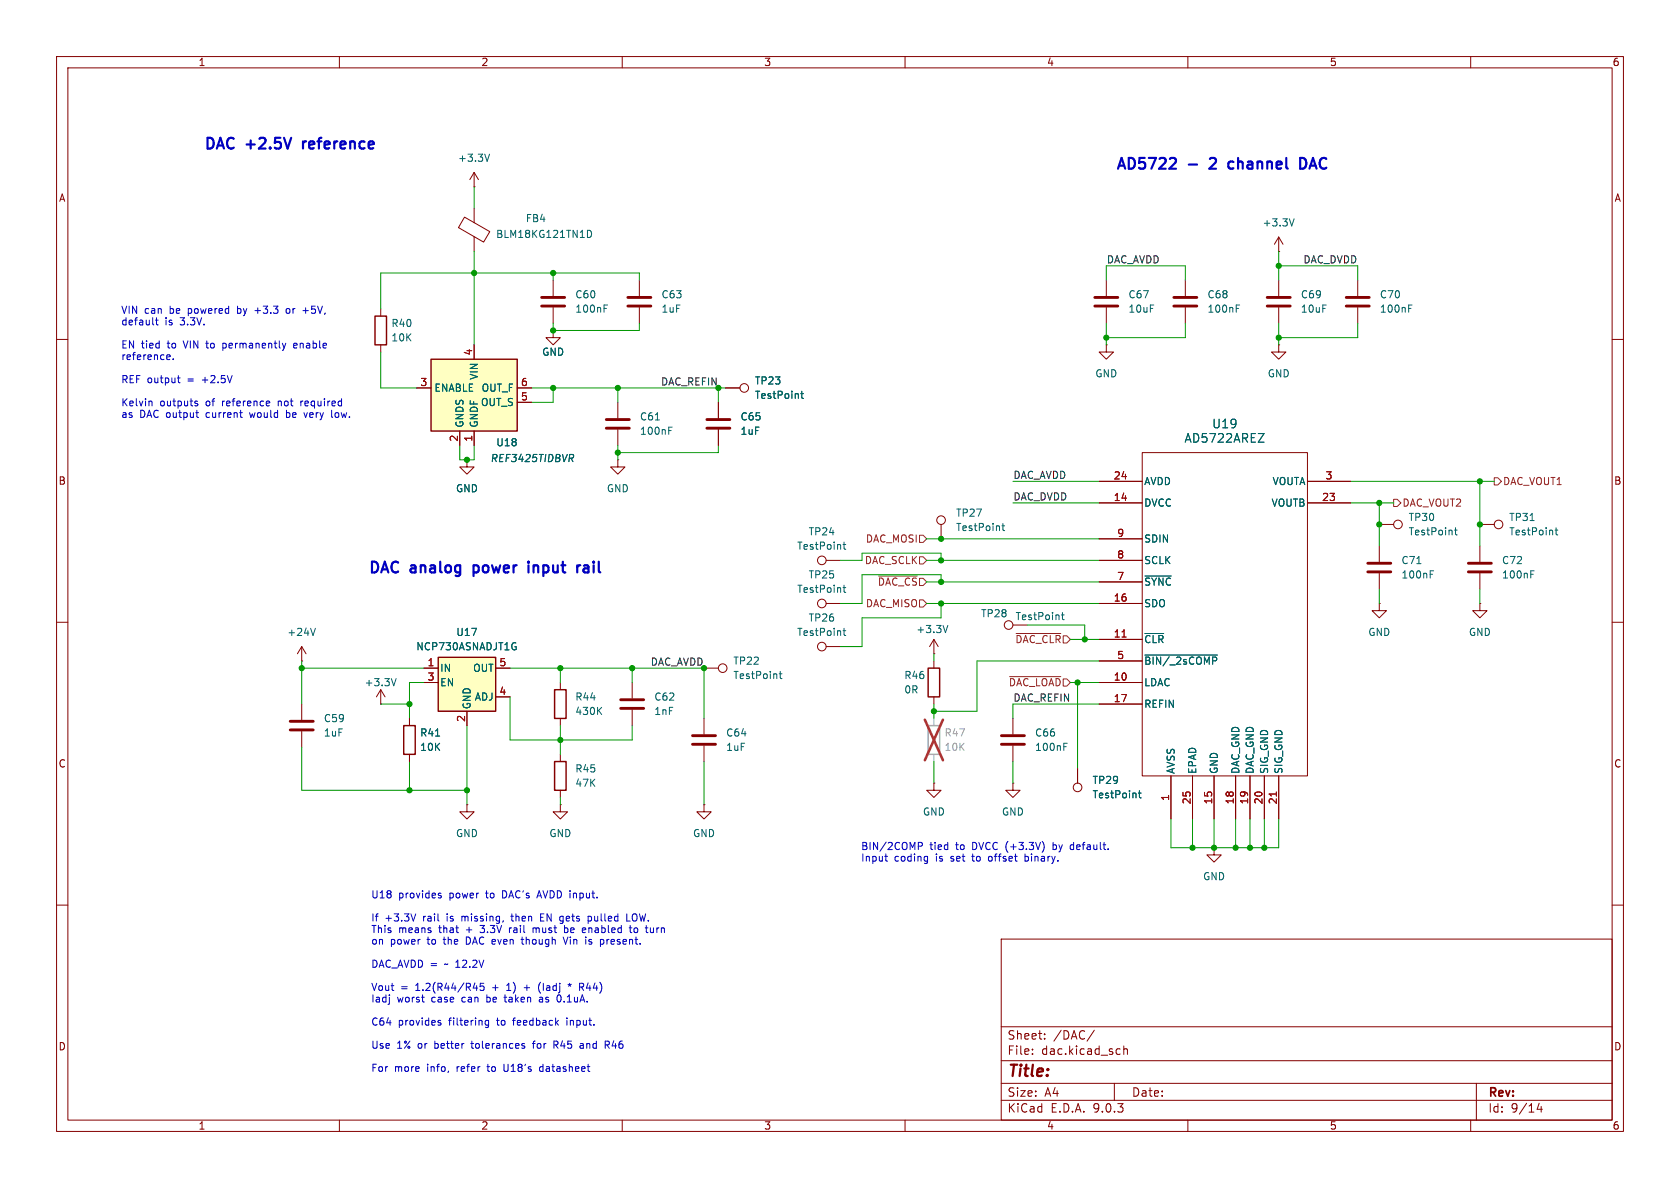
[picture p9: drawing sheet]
<svg xmlns="http://www.w3.org/2000/svg" width="297mm" height="210mm" viewBox="0 0 297 210" stroke-linecap="round" stroke-linejoin="round" font-family="sans-serif">
<defs><g id="words">
<text font-size="2.8" fill="#840000" x="178" y="190.9">Title:</text>
<g font-size="2.7" fill="#0000c2">
<text x="35.9" y="26.9">DAC</text>
<text x="43.5" y="26.9">+2.5V</text>
<text x="54.3" y="26.9">reference</text>
<text x="197.1" y="30.5">AD5722</text>
<text x="214.7" y="30.5">2</text>
<text x="218.7" y="30.5">channel</text>
<text x="232.1" y="30.5">DAC</text>
<text x="64.9" y="101.9">DAC</text>
<text x="72.6" y="101.9">analog</text>
<text x="84.4" y="101.9">power</text>
<text x="94.9" y="101.9">input</text>
<text x="104.3" y="101.9">rail</text>
</g>
<g font-size="2.1" fill="#006464">
<text x="214.2" y="75.9">U19</text>
<text x="209.3" y="78.5">AD5722AREZ</text>
</g>
<g font-size="2.1" fill="#840000">
<text x="178" y="184">Sheet:</text>
<text x="186.2" y="184">/DAC/</text>
<text x="178" y="186.7">File:</text>
<text x="184.1" y="186.7">dac.kicad_sch</text>
<text x="178" y="196.9">KiCad</text>
<text x="178" y="194.1">Size:</text>
<text x="184.7" y="194.1">A4</text>
<text x="185.7" y="196.9">E.D.A.</text>
<text x="193.3" y="196.9">9.0.3</text>
<text x="200" y="194.1">Date:</text>
<text x="263" y="194.3">Rev:</text>
<text x="263" y="196.9">Id:</text>
<text x="267.1" y="196.9">9/14</text>
</g>
<g font-size="1.8" fill="#840000">
<text x="35" y="11.9">1</text>
<text x="85" y="11.9">2</text>
<text x="135" y="11.9">3</text>
<text x="185" y="11.9">4</text>
<text x="235" y="11.9">5</text>
<text x="285" y="11.9">6</text>
<text x="10.3" y="35.9">A</text>
<text x="285.3" y="35.9">A</text>
<text x="10.3" y="85.9">B</text>
<text x="285.3" y="85.9">B</text>
<text x="10.3" y="135.9">C</text>
<text x="285.3" y="135.9">C</text>
<text x="10.3" y="185.9">D</text>
<text x="285.3" y="185.9">D</text>
<text x="35" y="199.9">1</text>
<text x="85" y="199.9">2</text>
<text x="135" y="199.9">3</text>
<text x="185" y="199.9">4</text>
<text x="235" y="199.9">5</text>
<text x="285" y="199.9">6</text>
</g>
<g font-size="1.8" fill="#006464">
<text x="80.9" y="28.8">+3.3V</text>
<text x="92.9" y="39.5">FB4</text>
<text x="223.1" y="40.2">+3.3V</text>
<text x="87.6" y="42.3">BLM18KG121TN1D</text>
<text x="101.6" y="52.9">C60</text>
<text x="116.8" y="52.9">C63</text>
<text x="199.4" y="52.9">C67</text>
<text x="213.4" y="52.9">C68</text>
<text x="229.9" y="52.9">C69</text>
<text x="243.8" y="52.9">C70</text>
<text x="69.1" y="58">R40</text>
<text x="101.6" y="55.5">100nF</text>
<text x="116.8" y="55.5">1uF</text>
<text x="199.4" y="55.5">10uF</text>
<text x="213.4" y="55.5">100nF</text>
<text x="229.9" y="55.5">10uF</text>
<text x="243.8" y="55.5">100nF</text>
<text x="69.1" y="60.6">10K</text>
<text x="95.8" y="63.1">GND</text>
<text x="76.7" y="69.4">ENABLE</text>
<text x="84.7" y="67.2" transform="rotate(-90 84.7 67.2)">VIN</text>
<text x="84.9" y="72">OUT_S</text>
<text x="85" y="69.4">OUT_F</text>
<text x="133.4" y="70.7">TestPoint</text>
<text x="133.4" y="68.2">TP23</text>
<text x="193.5" y="66.9">GND</text>
<text x="224" y="66.9">GND</text>
<text x="82.1" y="75.7" transform="rotate(-90 82.1 75.7)">GNDS</text>
<text x="84.7" y="75.7" transform="rotate(-90 84.7 75.7)">GNDF</text>
<text x="113" y="77.1">100nF</text>
<text x="113" y="74.5">C61</text>
<text x="130.8" y="77.1">1uF</text>
<text x="130.8" y="74.5">C65</text>
<text x="86.6" y="81.9">REF3425TIDBVR</text>
<text x="87.6" y="79.1">U18</text>
<text x="80.5" y="87.2">GND</text>
<text x="107.2" y="87.2">GND</text>
<text x="202.2" y="86">AVDD</text>
<text x="202.2" y="89.8">DVCC</text>
<text x="224.7" y="89.8">VOUTB</text>
<text x="224.9" y="86">VOUTA</text>
<text x="142.9" y="94.8">TP24</text>
<text x="168.9" y="94.1">TestPoint</text>
<text x="168.9" y="91.5">TP27</text>
<text x="248.9" y="94.8">TestPoint</text>
<text x="248.9" y="92.3">TP30</text>
<text x="266.7" y="94.8">TestPoint</text>
<text x="266.7" y="92.3">TP31</text>
<text x="140.8" y="97.4">TestPoint</text>
<text x="202.2" y="96.1">SDIN</text>
<text x="202.2" y="99.9">SCLK</text>
<text x="247.7" y="99.9">C71</text>
<text x="265.4" y="99.9">C72</text>
<text x="140.8" y="105">TestPoint</text>
<text x="142.9" y="102.5">TP25</text>
<text x="202.2" y="107.5">SDO</text>
<text x="202.2" y="103.7">~{SYNC}</text>
<text x="247.7" y="102.5">100nF</text>
<text x="265.4" y="102.5">100nF</text>
<text x="50.7" y="112.6">+24V</text>
<text x="80.6" y="112.6">U17</text>
<text x="140.8" y="112.6">TestPoint</text>
<text x="142.9" y="110.1">TP26</text>
<text x="161.9" y="112.1">+3.3V</text>
<text x="173.3" y="109.3">TP28</text>
<text x="179.4" y="109.8">TestPoint</text>
<text x="202.2" y="113.9">~{CLR}</text>
<text x="241.8" y="112.6">GND</text>
<text x="259.6" y="112.6">GND</text>
<text x="73.5" y="115.2">NCP730ASNADJT1G</text>
<text x="77.7" y="119">IN</text>
<text x="83.5" y="119">OUT</text>
<text x="129.5" y="117.7">TP22</text>
<text x="202.2" y="117.7">~{BIN/_2sCOMP}</text>
<text x="64.4" y="121.5">+3.3V</text>
<text x="77.7" y="121.5">EN</text>
<text x="83.4" y="125.5" transform="rotate(-90 83.4 125.5)">GND</text>
<text x="83.8" y="124.1">ADJ</text>
<text x="101.6" y="124.1">R44</text>
<text x="115.6" y="124.1">C62</text>
<text x="129.5" y="120.2">TestPoint</text>
<text x="159.8" y="122.8">0R</text>
<text x="159.8" y="120.2">R46</text>
<text x="202.2" y="121.5">LDAC</text>
<text x="202.2" y="125.3">REFIN</text>
<text x="57.2" y="130.4">1uF</text>
<text x="57.2" y="127.9">C59</text>
<text x="74.2" y="130.4">R41</text>
<text x="101.6" y="126.6">430K</text>
<text x="115.6" y="126.6">1nF</text>
<text x="128.3" y="130.4">C64</text>
<text x="182.9" y="130.4">C66</text>
<text x="74.2" y="132.9">10K</text>
<text x="101.6" y="136.8">R45</text>
<text x="128.3" y="132.9">1uF</text>
<text x="182.9" y="132.9">100nF</text>
<text x="207.9" y="136.9" transform="rotate(-90 207.9 136.9)">AVSS</text>
<text x="211.7" y="136.9" transform="rotate(-90 211.7 136.9)">EPAD</text>
<text x="215.5" y="136.9" transform="rotate(-90 215.5 136.9)">GND</text>
<text x="219.3" y="136.9" transform="rotate(-90 219.3 136.9)">DAC_GND</text>
<text x="221.8" y="136.9" transform="rotate(-90 221.8 136.9)">DAC_GND</text>
<text x="224.4" y="136.9" transform="rotate(-90 224.4 136.9)">SIG_GND</text>
<text x="226.9" y="136.9" transform="rotate(-90 226.9 136.9)">SIG_GND</text>
<text x="101.6" y="139.3">47K</text>
<text x="193" y="141.3">TestPoint</text>
<text x="193" y="138.8">TP29</text>
<text x="80.5" y="148.2">GND</text>
<text x="97" y="148.2">GND</text>
<text x="122.4" y="148.2">GND</text>
<text x="163.1" y="144.4">GND</text>
<text x="177" y="144.4">GND</text>
<text x="212.6" y="155.8">GND</text>
</g>
<g font-size="1.8" fill="#0f0f0f">
<text x="195.6" y="46.6">DAC_AVDD</text>
<text x="230.3" y="46.6">DAC_DVDD</text>
<text x="116.8" y="68.2">DAC_REFIN</text>
<text x="179.1" y="88.6">DAC_DVDD</text>
<text x="179.1" y="84.7">DAC_AVDD</text>
<text x="179.1" y="124.1">DAC_REFIN</text>
</g>
<g font-size="1.8" fill="#0000c2">
<text x="21.3" y="55.7">VIN</text>
<text x="21.3" y="57.7">default</text>
<text x="25.5" y="55.7">can</text>
<text x="29.2" y="57.7">is</text>
<text x="30.1" y="55.7">be</text>
<text x="32" y="57.7">3.3V.</text>
<text x="33.5" y="55.7">powered</text>
<text x="42.4" y="55.7">by</text>
<text x="45.7" y="55.7">+3.3</text>
<text x="51.5" y="55.7">or</text>
<text x="54.6" y="55.7">+5V,</text>
<text x="21.3" y="61.8">EN tied</text>
<text x="21.3" y="63.9">reference.</text>
<text x="29.7" y="61.8">to</text>
<text x="32.8" y="61.8">VIN</text>
<text x="37" y="61.8">to</text>
<text x="40" y="61.8">permanently</text>
<text x="52.8" y="61.8">enable</text>
<text x="21.3" y="67.9">REF output</text>
<text x="33.2" y="67.9">=</text>
<text x="36" y="67.9">+2.5V</text>
<text x="21.3" y="72">Kelvin</text>
<text x="21.3" y="74.1">as</text>
<text x="24.7" y="74.1">DAC output</text>
<text x="28.3" y="72">outputs</text>
<text x="36.5" y="72">of</text>
<text x="36.7" y="74.1">current</text>
<text x="39.5" y="72">reference</text>
<text x="44.6" y="74.1">would</text>
<text x="49.6" y="72">not</text>
<text x="51.3" y="74.1">be</text>
<text x="53.8" y="72">required</text>
<text x="54.7" y="74.1">very</text>
<text x="59.6" y="74.1">low.</text>
<text x="152.1" y="150.5">BIN/2COMP</text>
<text x="152.1" y="152.5">Input</text>
<text x="158.1" y="152.5">coding</text>
<text x="164.4" y="150.5">tied</text>
<text x="165.6" y="152.5">is</text>
<text x="168.4" y="152.5">set</text>
<text x="169.1" y="150.5">to</text>
<text x="172.2" y="150.5">DVCC (+3.3V)</text>
<text x="172.4" y="152.5">to</text>
<text x="175.4" y="152.5">offset</text>
<text x="182" y="152.5">binary.</text>
<text x="186.8" y="150.5">by</text>
<text x="190.1" y="150.5">default.</text>
<text x="65.5" y="159">U18</text>
<text x="70.5" y="159">provides</text>
<text x="79.5" y="159">power</text>
<text x="86.2" y="159">to</text>
<text x="89.3" y="159">DAC's</text>
<text x="95.7" y="159">AVDD input.</text>
<text x="65.5" y="163.1">If</text>
<text x="65.5" y="165.1">This</text>
<text x="65.5" y="167.2">on</text>
<text x="68" y="163.1">+3.3V</text>
<text x="69" y="167.2">power</text>
<text x="70.5" y="165.1">means</text>
<text x="74.9" y="163.1">rail</text>
<text x="75.7" y="167.2">to</text>
<text x="77.7" y="165.1">that</text>
<text x="78.7" y="167.2">the</text>
<text x="79.3" y="163.1">is</text>
<text x="82.1" y="163.1">missing,</text>
<text x="82.7" y="165.1">+</text>
<text x="82.9" y="167.2">DAC even</text>
<text x="85.4" y="165.1">3.3V</text>
<text x="90.7" y="165.1">rail</text>
<text x="91.1" y="163.1">then</text>
<text x="93.1" y="167.2">though</text>
<text x="95.1" y="165.1">must</text>
<text x="96.4" y="163.1">EN gets</text>
<text x="100.8" y="167.2">Vin</text>
<text x="100.8" y="165.1">be</text>
<text x="104.2" y="165.1">enabled</text>
<text x="104.8" y="167.2">is</text>
<text x="105.2" y="163.1">pulled</text>
<text x="107.6" y="167.2">present.</text>
<text x="112.2" y="163.1">LOW.</text>
<text x="112.8" y="165.1">to</text>
<text x="115.9" y="165.1">turn</text>
<text x="65.5" y="171.3">DAC_AVDD =</text>
<text x="78.8" y="171.3">~ 12.2V</text>
<text x="65.5" y="175.4">Vout</text>
<text x="65.5" y="177.4">Iadj</text>
<text x="70.2" y="177.4">worst</text>
<text x="70.8" y="175.4">=</text>
<text x="73.6" y="175.4">1.2(R44/R45</text>
<text x="76.4" y="177.4">case</text>
<text x="81.9" y="177.4">can</text>
<text x="86.5" y="177.4">be</text>
<text x="87.3" y="175.4">+</text>
<text x="89.9" y="177.4">taken</text>
<text x="90.1" y="175.4">1)</text>
<text x="93.3" y="175.4">+</text>
<text x="96" y="175.4">(Iadj</text>
<text x="96.2" y="177.4">as</text>
<text x="99.6" y="177.4">0.1uA.</text>
<text x="103.7" y="175.4">R44)</text>
<text x="65.5" y="181.5">C64</text>
<text x="65.5" y="185.6">Use</text>
<text x="70.1" y="185.6">1%</text>
<text x="70.4" y="181.5">provides</text>
<text x="74" y="185.6">or</text>
<text x="77.1" y="185.6">better</text>
<text x="79.5" y="181.5">filtering</text>
<text x="83.8" y="185.6">tolerances</text>
<text x="88.2" y="181.5">to</text>
<text x="91.2" y="181.5">feedback</text>
<text x="94.9" y="185.6">for</text>
<text x="98.7" y="185.6">R45</text>
<text x="100.8" y="181.5">input.</text>
<text x="103.6" y="185.6">and</text>
<text x="108.2" y="185.6">R46</text>
<text x="65.5" y="189.7">For</text>
<text x="69.7" y="189.7">more</text>
<text x="75.6" y="189.7">info,</text>
<text x="81" y="189.7">refer</text>
<text x="86.7" y="189.7">to</text>
<text x="89.7" y="189.7">U18's</text>
<text x="96.3" y="189.7">datasheet</text>
</g>
<g font-size="1.8" fill="#a90000">
<text x="83.6" y="62.9" transform="rotate(-90 83.6 62.9)">4</text>
<text x="74.2" y="68.3">3</text>
<text x="92" y="68.3">6</text>
<text x="92" y="70.9">5</text>
<text x="81" y="78.2" transform="rotate(-90 81 78.2)">2</text>
<text x="83.6" y="78.2" transform="rotate(-90 83.6 78.2)">1</text>
<text x="196.8" y="84.8">24</text>
<text x="196.8" y="88.6">14</text>
<text x="233.6" y="88.6">23</text>
<text x="234.2" y="84.8">3</text>
<text x="197.4" y="95">9</text>
<text x="197.4" y="98.8">8</text>
<text x="196.8" y="106.4">16</text>
<text x="197.4" y="102.6">7</text>
<text x="196.8" y="112.8">11</text>
<text x="75.5" y="117.9">1</text>
<text x="88.2" y="117.9">5</text>
<text x="197.4" y="116.6">5</text>
<text x="75.5" y="120.4">3</text>
<text x="88.2" y="122.9">4</text>
<text x="196.8" y="120.4">10</text>
<text x="196.8" y="124.2">17</text>
<text x="82.3" y="127.7" transform="rotate(-90 82.3 127.7)">2</text>
<text x="206.8" y="141.7" transform="rotate(-90 206.8 141.7)">1</text>
<text x="210.6" y="142.3" transform="rotate(-90 210.6 142.3)">25</text>
<text x="214.4" y="142.3" transform="rotate(-90 214.4 142.3)">15</text>
<text x="218.2" y="142.3" transform="rotate(-90 218.2 142.3)">18</text>
<text x="220.7" y="142.3" transform="rotate(-90 220.7 142.3)">19</text>
<text x="223.3" y="142.3" transform="rotate(-90 223.3 142.3)">20</text>
<text x="225.8" y="142.3" transform="rotate(-90 225.8 142.3)">21</text>
</g>
<g font-size="1.8" fill="#725600">
<text x="247.8" y="89.8">DAC_VOUT2</text>
<text x="265.6" y="86">DAC_VOUT1</text>
<text x="152.8" y="99.9">DAC_SCLK</text>
<text x="153" y="96.1">DAC_MOSI</text>
<text x="153" y="107.5">DAC_MISO</text>
<text x="155.1" y="103.7">~{DAC_CS}</text>
<text x="179.4" y="113.9">~{DAC_CLR}</text>
</g>
<g font-size="1.8" fill="#009600">
<text x="114.9" y="117.8">DAC_AVDD</text>
<text x="178.3" y="121.5">~{DAC_LOAD}</text>
</g>
<g font-size="1.8" fill="#989898">
<text x="166.9" y="130.4">R47</text>
<text x="166.9" y="132.9">10K</text>
</g>
</g></defs>
<g fill="none" stroke="#840000" stroke-width=".18">
<path d="M10 10h277v190h-277zM12 12h273v186h-273zM60 10v2M110 10v2M160 10v2M210 10v2M260 10v2M240 49.5v2.8M240 54.4v2.8M10 60h2M195.6 61v1.2h1.2l-1.2 1.3-1.3-1.3h1.3M195.6 61h.1"/>
<path d="M285 60h2M146 99.1h2.6M166.4 92.7v2.6M10 110h2M285 110h2M82.5 142.2v1.3h1.3l-1.3 1.3-1.2-1.3h1.2M82.5 142.2h.1M99.1 142.2v1.3h1.2l-1.2 1.3-1.3-1.3h1.3M99.1 142.2h.1M10 160h2M177 166h108v32h-108zM285 160h2"/>
<path d="M60 198v2M110 198v2M160 198v2M177 194.5h108M177 191.5h108M177 187.5h108M177 181.5h108M182.5 186.3v.1M182.5 185.5v.1M184.7 183.6v.1M184.7 182.8v.1M193.5 182.1l-1.3 2"/>
<path d="M197 191.5v3M197.9 185.4l.1 .1M198 186.3l-.1 .1M198.7 184.9v1.5M198.7 185.5l.2-.1 .3 .1 .1 .9M210 198v2M260 198v2M261 191.5v6.5M272.1 195l-.4 1.1h1M272.5 195.6v1"/>
<circle cx="145.3" cy="99.1" r=".76"/>
<circle cx="166.4" cy="91.9" r=".76"/>
</g>
<path d="M249 54.5h.5M249 53.9h.6M149 96.3h.5M149.2 95.8v1.1l.3 .2M177.1 93h.5M177.3 92.5v1.1l.3 .2" fill="none" stroke="#006464" stroke-width=".18"/>
<path d="M238 52.6h4.1M238 54.1h4.1" fill="none" stroke="#840000" stroke-width=".51"/>
<path d="M76.2 63.5h15.2v12.7h-15.2z" fill="#ffffc2"/>
<path d="M66.3 55.9h2v5.1h-2zM76.2 63.5h15.2v12.7h-15.2zM164.1 118.1h2v5.1h-2zM71.4 128.3h2v5.1h-2zM98 121.9h2.1v5.1h-2.1zM98 134.6h2.1v5.1h-2.1z" fill="none" stroke="#840000" stroke-width=".25"/>
<g fill="none" stroke="#840000" stroke-width=".18">
<path d="M82.1 38.4l4.5 2.5-1.1 1.9-4.4-2.6zM83.8 33h.1M83.8 30.5v2.5M83.8 36.8v2.6M83.8 30.5l-.7 1.3M83.8 30.5l.8 1.3M67.3 54.6v1.3M83.8 41.9v2.6M97.8 58.4v1.3h1.3l-1.3 1.3-1.3-1.3h1.3M97.8 58.4h.1M97.8 49.5v2.8M97.8 54.4v2.8"/>
<path d="M113 49.5v2.8M113 54.4v2.8M195.6 49.5v2.8M195.6 54.4v2.8M209.5 49.5v2.8M209.5 54.4v2.8M226.1 44.5h.1M226.1 41.9l-.8 1.3M226.1 41.9l.7 1.3M226.1 41.9v2.6M226.1 49.5v2.8M226.1 54.4v2.8"/>
<path d="M67.3 61v1.2M73.7 68.6h2.5M81.3 76.2v2.5M83.8 61v2.5M83.8 76.2v2.5M91.4 68.6h2.6M91.4 71.1h2.6M109.2 71.1v2.8M109.2 75.9v2.8M127 71.1v2.8M127 75.9v2.8M128.3 68.6h2.5"/>
<path d="M226.1 61v1.2h1.2l-1.2 1.3-1.3-1.3h1.3M226.1 61h.1M82.5 81.3v1.3h1.3l-1.3 1.2-1.2-1.2h1.2M82.5 81.3h.1M109.2 81.3v1.3h1.3l-1.3 1.2-1.3-1.2h1.3M109.2 81.3h.1M194.3 85.1h7.6M194.3 88.9h7.6M194.3 95.3h7.6M194.3 99.1h7.6M201.9 80h29.2v57.2h-29.2zM231.1 85.1h7.7"/>
<path d="M231.1 88.9h7.7M53.3 116.8h.1M53.3 114.3l-.7 1.3M53.3 114.3l.8 1.3M53.3 114.3v2.5M124.5 118.1h2.5M146 114.3h2.6M146 106.7h2.6M165.1 115.6h.1M165.1 113v2.6M165.1 116.8v1.3M165.1 113l-.8 1.3"/>
<path d="M165.1 113l.8 1.3M179.1 110.5h2.5M194.3 106.7h7.6M194.3 102.9h7.6M194.3 113h7.6M194.3 116.8h7.6M53.3 124.5v2.8M53.3 129.3v2.8M67.3 124.5h.1M67.3 121.9v2.6M67.3 121.9l-.8 1.3M67.3 121.9l.8 1.3"/>
<path d="M72.4 127v1.3M72.4 133.4v1.2M99.1 120.7v1.2M99.1 127v1.3M99.1 133.4v1.2M99.1 139.7v1.3M111.8 120.7v2.7M111.8 125.5v2.8M124.5 127v2.8M124.5 131.8v2.8M165.1 138.4v1.3h1.3l-1.3 1.3-1.3-1.3h1.3M165.1 138.4h.1"/>
<path d="M165.1 123.2v1.3M179.1 138.4v1.3h1.2l-1.2 1.3-1.3-1.3h1.3M179.1 138.4h.1M179.1 127v2.8M179.1 131.8v2.8M190.5 135.9v2.5M194.3 120.7h7.6M194.3 124.5h7.6M207 137.2v7.6M210.8 137.2v7.6M214.6 137.2v7.6M218.4 137.2v7.6"/>
<path d="M221 137.2v7.6M223.5 137.2v7.6M226.1 137.2v7.6M124.5 142.2v1.3h1.2l-1.2 1.3-1.3-1.3h1.3M124.5 142.2h.1M214.6 149.9v1.2h1.3l-1.3 1.3-1.2-1.3h1.2M214.6 149.9h.1"/>
<circle cx="131.6" cy="68.6" r=".76"/>
<circle cx="127.8" cy="118.1" r=".76"/>
<circle cx="145.3" cy="114.3" r=".76"/>
<circle cx="145.3" cy="106.7" r=".76"/>
<circle cx="178.3" cy="110.5" r=".76"/>
<circle cx="190.5" cy="139.2" r=".76"/>
</g>
<g fill="none" stroke="#006464" stroke-width=".18">
<path d="M86.5 27.2l-.4 1.3M228.8 38.7l-.4 1.2M103.9 40.7a.64 .64 0 0 1 .7 .6 .64 .64 0 0 1-.7 .7M106.8 54.5h.4M106.8 53.9h.6M218.6 54.5h.4M218.6 53.9h.6M115.9 74.2h.7M118.2 76.1h.4M118.2 75.5h.6M141.6 69.6h.4M141.7 69.2v1l.3 .2"/>
<path d="M222.4 76.6h1.1l-1.1 1.6h1.1M100.9 81l.4 .6M101.2 80.3l.2 .3-.1 .3M55.8 111.1l-.5 1.2M70 120l-.4 1.2M137.8 119.1h.4M137.9 118.7v1.1l.3 .2M149 111.5h.5M149 103.9h.5M149.2 103.4v1.1l.3 .2M149.2 111.1v1.1l.3 .1M167.6 110.6l-.5 1.2"/>
<path d="M187.6 108.7h.5M187.8 108.3v1.1l.3 .1M202.4 101.8h4.7M202.4 112h3.3M202.4 115.8h12.8M77 130.1h.7M105.8 125.6l.6 .7M106.4 125l-.8 .8M188.1 132h.4M188.1 131.4h.6M201.4 139.8v1.1l.3 .1M201.3 140.2h.4"/>
</g>
<g fill="none" stroke="#840000" stroke-width=".51">
<path d="M95.8 52.6h4M95.8 54.1h4M111 52.6h4.1M111 54.1h4.1M193.5 52.6h4.1M193.5 54.1h4.1M207.5 52.6h4.1M207.5 54.1h4.1M224 52.6h4.1M224 54.1h4.1M107.2 74.2h4.1M107.2 75.7h4.1"/>
<path d="M125 74.2h4M125 75.7h4M51.3 127.5h4.1M51.3 129h4.1M109.7 123.7h4.1M109.7 125.2h4.1M122.4 130h4.1M122.4 131.6h4.1M177 130h4.1M177 131.6h4.1"/>
</g>
<path d="M164.1 128.3h2v5.1h-2z" fill="none" stroke="#a1a1a1" stroke-width=".25"/>
<path d="M165.1 127v1.3M165.1 133.4v1.2" fill="none" stroke="#a1a1a1" stroke-width=".18"/>
<path d="M163.5 127.2l3.2 7.2M166.7 127.2l-3.2 7.2" fill="none" stroke="#e12e31" stroke-width=".46"/>
<path d="M198.4 112.6h.7M225.6 140v.7" fill="none" stroke="#a90000" stroke-width=".18"/>
<path d="M77.5 116.2h10.1v9.5h-10.1z" fill="#ffffc2"/>
<path d="M77.5 116.2h10.1v9.5h-10.1z" fill="none" stroke="#840000" stroke-width=".25"/>
<g fill="none" stroke="#840000" stroke-width=".18">
<path d="M97.8 58.4h.1M73.7 68.6h2.5M81.3 76.2v2.5M83.8 61v2.5M83.8 76.2v2.5M91.4 68.6h2.6M91.4 71.1h2.6M127 71.1v2.8M127 75.9v2.8M128.3 68.6h2.5M82.5 81.3h.1M194.3 85.1h7.6"/>
<path d="M194.3 88.9h7.6M194.3 95.3h7.6M194.3 99.1h7.6M231.1 85.1h7.7M231.1 88.9h7.7M243.8 92.7h2.6M243.8 96.5v2.8M261.6 92.7h2.6M261.6 96.5v2.8M74.9 118.1h2.6M87.6 118.1h2.6M194.3 106.7h7.6"/>
<path d="M194.3 102.9h7.6M194.3 113h7.6M194.3 116.8h7.6M243.8 106.7v1.3h1.3l-1.3 1.2-1.2-1.2h1.2M243.8 106.7h.1M243.8 101.3v2.8M261.6 106.7v1.3h1.3l-1.3 1.2-1.3-1.2h1.3M261.6 106.7h.1M261.6 101.3v2.8M72.4 127v1.3M72.4 133.4v1.2M74.9 120.7h2.6"/>
<path d="M82.5 125.7v2.6M87.6 123.2h2.6M190.5 135.9v2.5M194.3 120.7h7.6M194.3 124.5h7.6M207 137.2v7.6M210.8 137.2v7.6M214.6 137.2v7.6M218.4 137.2v7.6M221 137.2v7.6M223.5 137.2v7.6M226.1 137.2v7.6"/>
<circle cx="247.1" cy="92.7" r=".76"/>
<circle cx="264.9" cy="92.7" r=".76"/>
</g>
<g fill="none" stroke="#006464" stroke-width=".18">
<path d="M141.6 69.6h.4M141.7 69.2v1l.3 .2M222.4 76.6h1.1l-1.1 1.6h1.1M100.9 81l.4 .6M101.2 80.3l.2 .3-.1 .3M250.5 99.6h.7M257.1 93.7h.5M257.3 93.3v1.1l.3 .2M270.5 92h.7M274.9 93.7h.5M275.1 93.3v1.1l.3 .2M91 114.3h.3v.5l-.3 .1"/>
<path d="M91.1 113.6l.1 .1M202.4 101.8h4.7M202.4 112h3.3M202.4 115.8h12.8M252.8 101.5h.5M252.8 100.9h.6M270.6 101.5h.4M270.6 100.9h.6M77 130.1h.7M201.4 139.8v1.1l.3 .1M201.3 140.2h.4"/>
</g>
<path d="M241.8 99.6h4.1M259.6 99.6h4.1M241.8 101.1h4.1M259.6 101.1h4.1" fill="none" stroke="#840000" stroke-width=".51"/>
<path d="M162.6 98.4h.6l.6 .7-.6 .6h-.6zM162.6 94.6h.6l.6 .7-.6 .6h-.6zM246.4 88.3h.6l.6 .6-.6 .6h-.6zM264.2 84.5h.6l.6 .6-.6 .6h-.6zM155.3 101.8h6.8M162.6 106h.6l.6 .7-.6 .6h-.6zM178.5 119.6h9M179.6 112h7.9" fill="none" stroke="#725600" stroke-width=".18"/>
<g fill="none" stroke="#009600" stroke-width=".18">
<path d="M83.8 33v3.8M83.8 44.5v16.5M97.8 48.3v1.2M97.8 57.2v1.2h15.2v-1.2M113 49.5v-1.2h-45.7v6.3M195.6 49.5v-2.5h13.9v2.5M195.6 57.2v3.8M209.5 57.2v2.5h-13.9M226.1 44.5v5M226.1 57.2v3.8M226.1 47h13.9v2.5M240 57.2v2.5h-13.9"/>
<path d="M67.3 62.2v6.4h6.4M81.3 78.7v2.6h2.5v-2.6M94 68.6h34.3M97.8 68.6v2.5h-3.8M109.2 68.6v2.5M109.2 78.7v2.6M127 78.7v1.3h-17.8M127 68.6v2.5M148.6 99.1h3.8v-1.3h14v1.3M163.8 99.1h30.5M163.8 95.3h30.5M179.1 85.1h15.2"/>
<path d="M179.1 88.9h15.2M238.8 85.1h25.4M238.8 88.9h7.6M243.8 88.9v7.6M261.6 85.1v11.4M53.3 118.1h21.6M53.3 116.8v7.7M90.2 118.1h34.3v8.9M99.1 118.1v2.6M111.8 118.1v2.6M163.8 106.7h30.5M163.8 102.9h30.5"/>
<path d="M165.1 115.6v1.2M166.4 102.9v-1.3h-14v5.1h-3.8M166.4 106.7v2.5h-14v5.1h-3.8M181.6 110.5h10.2v2.5M189.2 113h5.1M194.3 116.8h-21.6v8.9h-7.6M243.8 104.1v2.6M261.6 104.1v2.6M53.3 132.1v7.6h29.2M67.3 124.5h5.1M72.4 134.6v5.1M74.9 120.7h-2.5v6.3"/>
<path d="M82.5 128.3v13.9M90.2 123.2v7.6h21.6v-2.5M99.1 128.3v5.1M124.5 134.6v7.6M165.1 124.5v2.5M165.1 134.6v3.8M179.1 134.6v3.8M194.3 124.5h-15.2v2.5M194.3 120.7h-3.8v15.2M99.1 141v1.2M207 144.8v5.1h19.1v-5.1M210.8 144.8v5.1"/>
<path d="M214.6 144.8v5.1M218.4 144.8v5.1M221 144.8v5.1M223.5 144.8v5.1"/>
</g>
<g fill="none" stroke="#0000c2" stroke-width=".38">
<path d="M51.5 24.4l-.7 1.9M207.5 27.9l.2 .1a.52 .52 0 0 1 .1 .7l-1.1 1.1h1.2M210.2 29.1h1.4M214.9 28.7l-1.1 1.1h1.2M217.9 28.6h-.6l-.1 .3v.7l.3 .2h.4M229.9 27.9a1 1 0 0 1 1 .6 1 1 0 0 1-.3 1.2l-.7 .1zM93.4 99.3v.2M93.4 99.9v1.3M93.4 99.3l-.1 .1 .1 .1M93.4 99.3l.1 .1-.1 .1M102.6 99.9l-.4 .1M103.8 99.9l-.6 .1"/>
<path d="M103.9 100.5h-.5a.37 .37 0 0 0-.3 .3 .37 .37 0 0 0 .3 .4h.5"/>
</g>
<g fill="none" stroke="#0000c2" stroke-width=".18">
<path d="M27.5 56.6h.5M27.7 56.2v1.1l.3 .1M45.1 54.9h.9M51 54.5l-.3 .1-.1 .2v.5l.4 .1M53.5 54.9h1M26.5 70.9l.4 .2v.6M29.7 62.7l.3 .1 .1 .2-.6 .1M30 63.5l-.3 .1M30.6 63.4v.2M31.4 66.8h.4M31.5 66.4v1.1l.3 .2M34.5 71h.4"/>
<path d="M34.5 71.3l.5 .2-.1 .2h-.3M34.6 72.9h.5M34.9 73.7l.2 .1M39.4 60.7v1.2M39.4 61.5h.1M39.5 60.7h-.1M42.4 72.9h.4M42.7 73.8h.1M47.5 70.9l.2 .3-.6 .1M47.6 71.7h-.1M50.5 60.7l-.3 .8M50.6 72.5v1.3"/>
<path d="M50.6 73.7l.2 .1M50.8 72.9l-.2 .1M52.3 60.7h-.2l-.2 .2 .1 .6h.3M52.5 61l-.6 .1M53.2 70.9v.8M53.4 70.9l-.2 .2M53.7 72.9l.3 .9 .3-.9M58.6 72.5v1.1l.2 .2M77.7 158.3l.3 .1v.1l-.2 .2h-.2M77.7 157.9h.3M95 158.4h.6M95.3 157.5l-.4 1.2"/>
<path d="M156.4 151.4h.5M156.7 152.2h.2M162.3 148.9h.5l.3 .3-.1 .3-.7 .1M163.6 151.4h.4M164 152.2h-.4M164 151.4v1l-.3 .3M174.9 151.4l-.2 .2 .2 .6M181.2 152.2h.4M181.2 151v1.2M184.5 149.3v.8M186.2 148.9v1.3M186.2 150.1l.1 .1"/>
<path d="M186.3 149.3l-.1 .1M189.2 149.9l.1 .2 .4 .1M189.7 149.3l-.4 .1-.1 .2M73.5 161.6l-.4 1.2M83.7 174.7h.7M84.3 174.2v.9M85.5 173.8h-.6v.6l.1-.1 .5 .1 .1 .1-.1 .5-.2 .1-.4-.1M89.1 176.3h.5M89.3 175.9v1.2M89.6 175.1h.7M89.7 174.1l-.1 .1M90.1 164v.9"/>
<path d="M90.3 164l-.2 .3M90.3 162h.5M90.5 161.6v1.2M92.1 166.1h.5M92.3 165.6v1.1l.3 .2M92.7 174.6h.9M94.2 164v.9M94.6 164l-.4 .1M95.6 162.2h.4M95.6 173.6a1.46 1.46 0 0 0 0 2M95.7 176.3h-.3M95.8 176.6h-.3l-.2 .2 .1 .3h.4"/>
<path d="M96.2 161.6h-.6v1.2h.6M98.6 177l.2 .1h.2M99.6 165.6l.4 1.3 .4-1.3M99.8 163.6v1.3M100.2 180v.1M100.3 164.1h.1M100.3 164.7l-.1 .2-.4-.1M100.4 174l.3 .1M100.7 173.8v.3M100.7 174.1l-.2 .3M100.7 174.1l.2 .3M101 174l-.3 .1"/>
<path d="M102.5 174.5l.6-.1 .1-.2-.1-.3-.6-.1v1.3M102.8 174.5l.4 .6M103.5 164.8l-.4 .1M103.5 164.1l.1 .2-.7 .1M104 162h.3l.3 .2-.1 .6h-.5M104 162v1.2M104.1 166.8l.4 .1M104.3 166.1l-.2 .1 .2 .3M106.5 166.1l.3 .2v.4l-.3 .2M110.8 161.6v1.2h.6M111.2 164h.5M111.4 163.6v1.1l.3 .2"/>
<path d="M112.3 164l-.2 .3v.3l.2 .3M115 164v.7l.3 .2M77.6 180.8l.3 .1 .1 .1-.2 .2h-.3M77.6 180.4h.3M86.4 180.4h-.4l-.2 .2 .1 .6h.5M86.4 180.4v1l-.3 .2h-.3M89.1 188.1v1.1l.2 .2M92.4 184.9h.3l.1 .2-.2 .2h-.2M92.4 184.5h.3M94.1 184.5h.5M94.4 184.1l-.1 1.2M95.9 188.6h-.4l-.1 .2v.5l.5 .1"/>
<path d="M97.9 184.7h.5M98.2 184.7l.5 .6M98.4 184h-.5v1.3M100.2 180.4v.8M102.5 185.1l.2 .2h.4M102.6 184.5h.5M103.1 184.8h-.4l-.2 .2M107 184h.5l.2 .3-.1 .3-.6 .1M107.3 184.7l.4 .6"/>
</g>
<path d="M198.4 112.6h.7M225.6 140v.7" fill="none" stroke="#a90000" stroke-width=".18"/>
<g fill="#009600" stroke="#009600" stroke-width=".18">
<circle cx="72.4" cy="139.7" r=".46"/>
<circle cx="82.5" cy="139.7" r=".46"/>
<circle cx="99.1" cy="130.8" r=".46"/>
<circle cx="165.1" cy="125.7" r=".46"/>
<circle cx="166.4" cy="106.7" r=".46"/>
<circle cx="166.4" cy="102.9" r=".46"/>
<circle cx="226.1" cy="59.7" r=".46"/>
<circle cx="166.4" cy="99.1" r=".46"/>
<circle cx="191.8" cy="113" r=".46"/>
<circle cx="166.4" cy="95.3" r=".46"/>
<circle cx="226.1" cy="47" r=".46"/>
<circle cx="195.6" cy="59.7" r=".46"/>
<circle cx="97.8" cy="58.4" r=".46"/>
<circle cx="97.8" cy="48.3" r=".46"/>
<circle cx="109.2" cy="68.6" r=".46"/>
<circle cx="127" cy="68.6" r=".46"/>
<circle cx="109.2" cy="80" r=".46"/>
<circle cx="83.8" cy="48.3" r=".46"/>
<circle cx="97.8" cy="68.6" r=".46"/>
<circle cx="218.4" cy="149.9" r=".46"/>
<circle cx="190.5" cy="120.7" r=".46"/>
<circle cx="223.5" cy="149.9" r=".46"/>
<circle cx="221" cy="149.9" r=".46"/>
<circle cx="210.8" cy="149.9" r=".46"/>
<circle cx="214.6" cy="149.9" r=".46"/>
<circle cx="243.8" cy="92.7" r=".46"/>
<circle cx="261.6" cy="92.7" r=".46"/>
<circle cx="261.6" cy="85.1" r=".46"/>
<circle cx="243.8" cy="88.9" r=".46"/>
<circle cx="82.5" cy="81.3" r=".46"/>
<circle cx="111.8" cy="118.1" r=".46"/>
<circle cx="99.1" cy="118.1" r=".46"/>
<circle cx="53.3" cy="118.1" r=".46"/>
<circle cx="72.4" cy="124.5" r=".46"/>
</g>
<use href="#words"/>
</svg>
